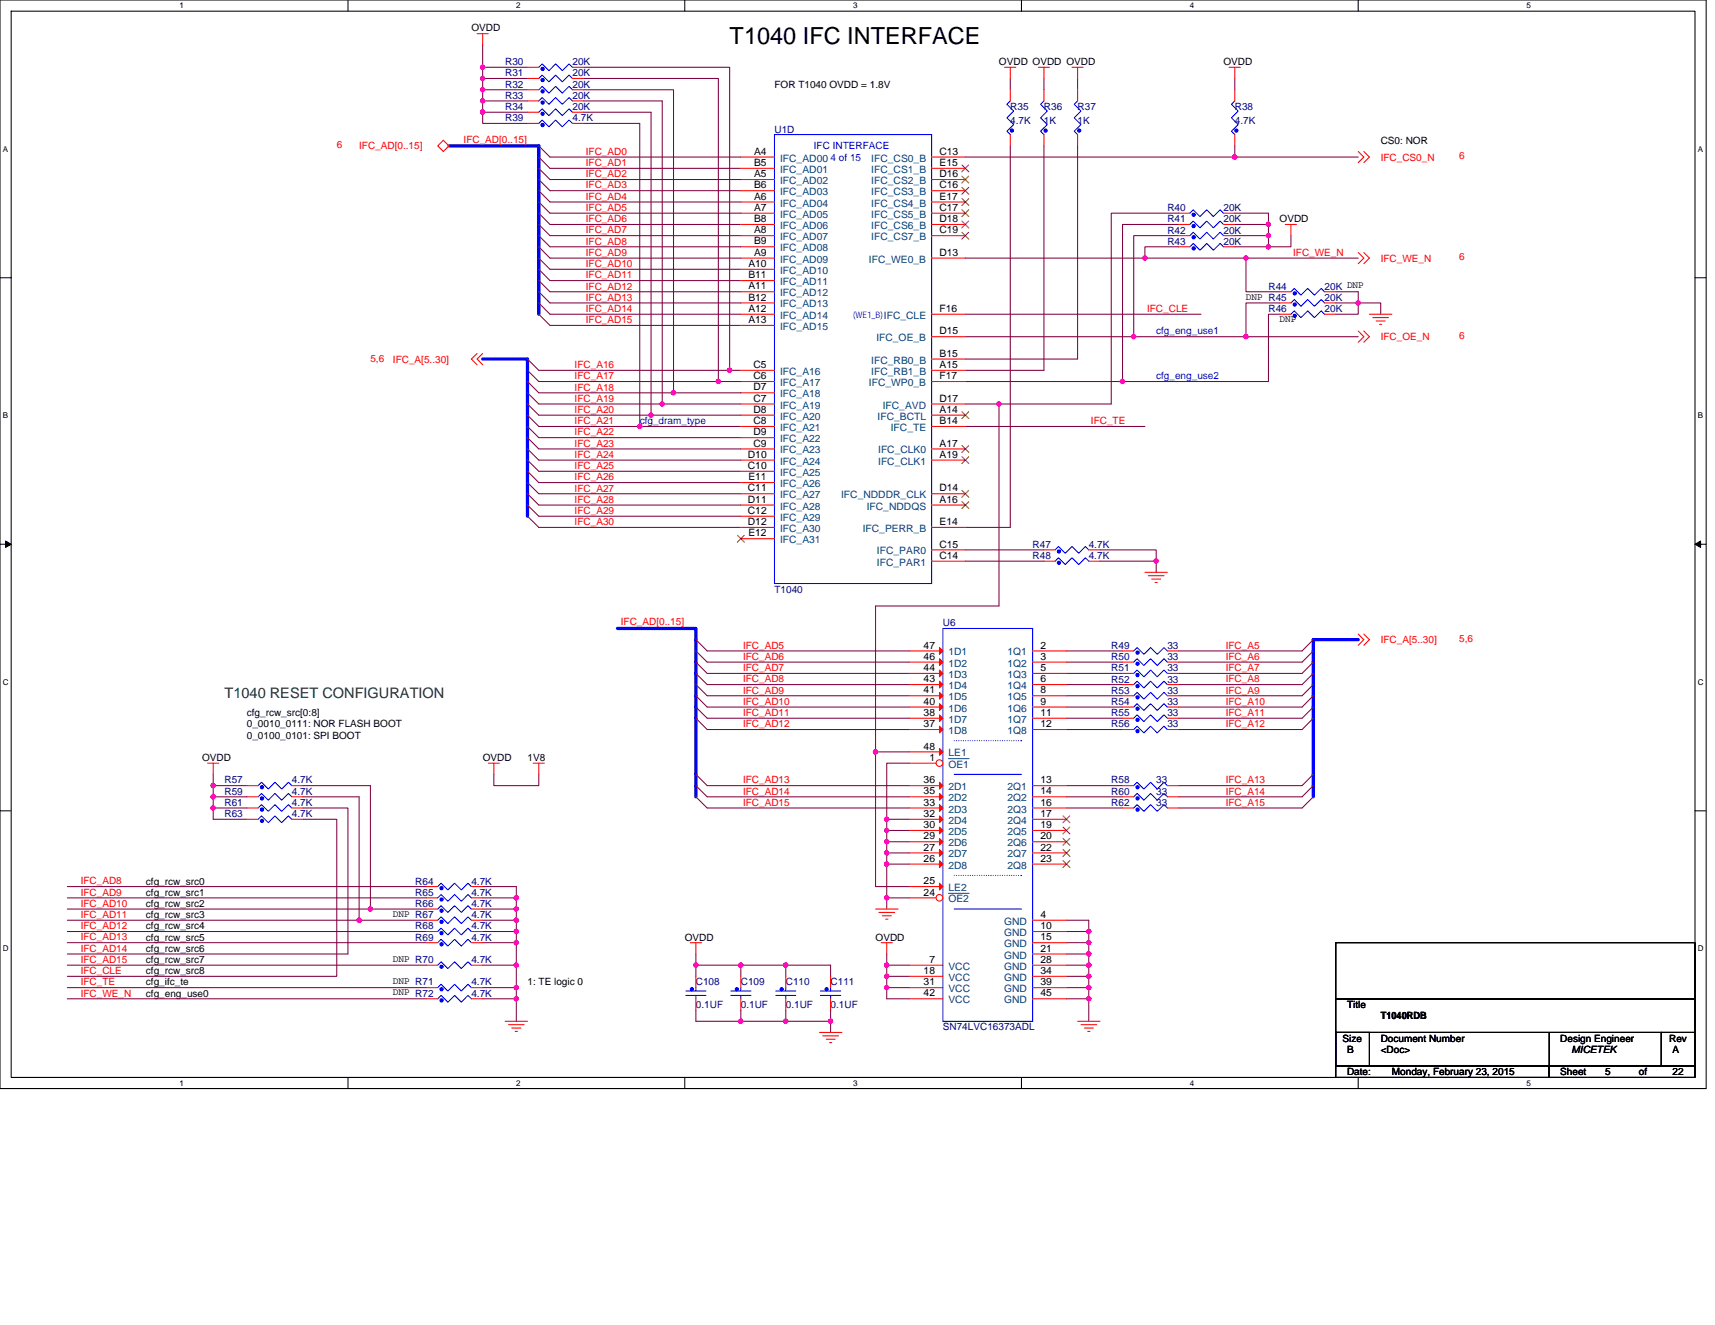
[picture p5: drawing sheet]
<svg xmlns="http://www.w3.org/2000/svg" width="279mm" height="216mm" viewBox="0 0 279 216" stroke-linecap="round" stroke-linejoin="round" font-family="sans-serif">
<defs><g id="words">
<text font-size="3.8" x="118.9" y="7.1">T1040 IFC INTERFACE</text>
<text font-size="2.4" fill="#008000" x="36.6" y="113.7">T1040 RESET CONFIGURATION</text>
<g font-size="1.7">
<text x="122.9" y="25.2">A4</text>
<text x="122.9" y="27.1">B5</text>
<text x="122.9" y="28.9">A5</text>
<text x="153.1" y="25.2">C13</text>
<text x="153.1" y="27.1">E15</text>
<text x="153.1" y="28.9">D16</text>
<text x="122.9" y="30.7">B6</text>
<text x="122.9" y="32.5">A6</text>
<text x="122.9" y="34.4">A7</text>
<text x="153.1" y="30.7">C16</text>
<text x="153.1" y="32.5">E17</text>
<text x="153.1" y="34.4">C17</text>
<text x="122.9" y="36.2">B8</text>
<text x="122.9" y="38">A8</text>
<text x="122.9" y="39.8">B9</text>
<text x="122.9" y="41.7">A9</text>
<text x="153.1" y="36.2">D18</text>
<text x="153.1" y="38">C19</text>
<text x="153.1" y="41.7">D13</text>
<text x="121.9" y="43.5">A10</text>
<text x="121.9" y="45.3">B11</text>
<text x="121.9" y="47.2">A11</text>
<text x="121.9" y="49">B12</text>
<text x="121.9" y="50.8">A12</text>
<text x="121.9" y="52.6">A13</text>
<text x="153.1" y="50.8">F16</text>
<text x="122.8" y="60">C5</text>
<text x="153.1" y="58.1">B15</text>
<text x="153.1" y="60">A15</text>
<text x="153.1" y="54.5">D15</text>
<text x="122.8" y="61.8">C6</text>
<text x="122.8" y="63.6">D7</text>
<text x="122.8" y="65.4">C7</text>
<text x="153.1" y="65.4">D17</text>
<text x="153.1" y="61.8">F17</text>
<text x="122.8" y="67.3">D8</text>
<text x="122.8" y="69.1">C8</text>
<text x="122.8" y="70.9">D9</text>
<text x="153.1" y="69.1">B14</text>
<text x="153.1" y="67.3">A14</text>
<text x="121.8" y="74.6">D10</text>
<text x="121.8" y="76.4">C10</text>
<text x="122.8" y="72.8">C9</text>
<text x="153.1" y="72.8">A17</text>
<text x="153.1" y="74.6">A19</text>
<text x="121.8" y="80.1">C11</text>
<text x="121.8" y="81.9">D11</text>
<text x="121.8" y="83.7">C12</text>
<text x="121.9" y="78.3">E11</text>
<text x="153.1" y="80.1">D14</text>
<text x="153.1" y="81.9">A16</text>
<text x="121.8" y="85.6">D12</text>
<text x="121.9" y="87.4">E12</text>
<text x="153.1" y="85.6">E14</text>
<text x="153.1" y="89.2">C15</text>
<text x="153.1" y="91.1">C14</text>
<text x="150.5" y="105.7">47</text>
<text x="150.5" y="107.5">46</text>
<text x="169.5" y="105.7">2</text>
<text x="169.5" y="107.5">3</text>
<text x="150.5" y="109.3">44</text>
<text x="150.5" y="111.2">43</text>
<text x="150.5" y="113">41</text>
<text x="169.5" y="109.3">5</text>
<text x="169.5" y="111.2">6</text>
<text x="169.5" y="113">8</text>
<text x="150.5" y="114.8">40</text>
<text x="150.5" y="116.6">38</text>
<text x="150.5" y="118.5">37</text>
<text x="169.5" y="114.8">9</text>
<text x="169.5" y="116.6">11</text>
<text x="169.5" y="118.5">12</text>
<text x="150.5" y="122.1">48</text>
<text x="151.4" y="124">1</text>
<text x="150.5" y="127.6">36</text>
<text x="150.5" y="129.5">35</text>
<text x="150.5" y="131.3">33</text>
<text x="169.5" y="127.6">13</text>
<text x="169.5" y="129.5">14</text>
<text x="169.5" y="131.3">16</text>
<text x="150.5" y="133.1">32</text>
<text x="150.5" y="134.9">30</text>
<text x="150.5" y="136.8">29</text>
<text x="169.5" y="133.1">17</text>
<text x="169.5" y="134.9">19</text>
<text x="169.5" y="136.8">20</text>
<text x="150.5" y="138.6">27</text>
<text x="150.5" y="140.4">26</text>
<text x="169.5" y="138.6">22</text>
<text x="169.5" y="140.4">23</text>
<text x="150.5" y="145.9">24</text>
<text x="150.5" y="144.1">25</text>
<text x="169.5" y="149.6">4</text>
<text x="169.5" y="151.4">10</text>
<text x="169.5" y="153.2">15</text>
<text x="169.5" y="155.1">21</text>
<text x="150.5" y="158.7">18</text>
<text x="150.5" y="160.5">31</text>
<text x="151.4" y="156.9">7</text>
<text x="169.5" y="156.9">28</text>
<text x="169.5" y="160.5">39</text>
<text x="169.5" y="158.7">34</text>
<text x="150.5" y="162.4">42</text>
<text x="169.5" y="162.4">45</text>
</g>
<g font-size="1.7" fill="#004080">
<text x="127.1" y="26.3">IFC_AD00</text>
<text x="127.1" y="28.2">IFC_AD01</text>
<text x="127.1" y="30">IFC_AD02</text>
<text x="141.9" y="26.3">IFC_CS0_B</text>
<text x="141.9" y="28.2">IFC_CS1_B</text>
<text x="141.9" y="30">IFC_CS2_B</text>
<text x="127.1" y="31.8">IFC_AD03</text>
<text x="127.1" y="33.7">IFC_AD04</text>
<text x="127.1" y="35.5">IFC_AD05</text>
<text x="141.9" y="31.8">IFC_CS3_B</text>
<text x="141.9" y="33.7">IFC_CS4_B</text>
<text x="141.9" y="35.5">IFC_CS5_B</text>
<text x="127.1" y="37.3">IFC_AD06</text>
<text x="127.1" y="39.1">IFC_AD07</text>
<text x="127.1" y="41">IFC_AD08</text>
<text x="141.9" y="37.3">IFC_CS6_B</text>
<text x="141.9" y="39.1">IFC_CS7_B</text>
<text x="127.1" y="42.8">IFC_AD09</text>
<text x="127.1" y="44.6">IFC_AD10</text>
<text x="127.1" y="46.5">IFC_AD11</text>
<text x="141.6" y="42.8">IFC_WE0_B</text>
<text x="127.1" y="48.3">IFC_AD12</text>
<text x="127.1" y="50.1">IFC_AD13</text>
<text x="127.1" y="51.9">IFC_AD14</text>
<text x="127.1" y="53.8">IFC_AD15</text>
<text x="141.9" y="59.2">IFC_RB0_B</text>
<text x="142.8" y="55.6">IFC_OE_B</text>
<text x="127.1" y="61.1">IFC_A16</text>
<text x="127.1" y="62.9">IFC_A17</text>
<text x="127.1" y="64.7">IFC_A18</text>
<text x="141.6" y="62.9">IFC_WP0_B</text>
<text x="141.9" y="61.1">IFC_RB1_B</text>
<text x="127.1" y="66.6">IFC_A19</text>
<text x="127.1" y="68.4">IFC_A20</text>
<text x="127.1" y="70.2">IFC_A21</text>
<text x="143" y="68.4">IFC_BCTL</text>
<text x="143.8" y="66.6">IFC_AVD</text>
<text x="145.1" y="70.2">IFC_TE</text>
<text x="127.1" y="72.1">IFC_A22</text>
<text x="127.1" y="73.9">IFC_A23</text>
<text x="127.1" y="75.7">IFC_A24</text>
<text x="127.1" y="77.5">IFC_A25</text>
<text x="143.1" y="73.9">IFC_CLK0</text>
<text x="143.1" y="75.7">IFC_CLK1</text>
<text x="127.1" y="79.4">IFC_A26</text>
<text x="127.1" y="81.2">IFC_A27</text>
<text x="127.1" y="83">IFC_A28</text>
<text x="137" y="81.2">IFC_NDDDR_CLK</text>
<text x="141.2" y="83">IFC_NDDQS</text>
<text x="127.1" y="84.9">IFC_A29</text>
<text x="127.1" y="86.7">IFC_A30</text>
<text x="127.1" y="88.5">IFC_A31</text>
<text x="140.5" y="86.7">IFC_PERR_B</text>
<text x="142.9" y="90.3">IFC_PAR0</text>
<text x="142.9" y="92.2">IFC_PAR1</text>
<text x="154.5" y="106.8">1D1</text>
<text x="164.1" y="106.8">1Q1</text>
<text x="154.5" y="108.6">1D2</text>
<text x="154.5" y="110.5">1D3</text>
<text x="154.5" y="112.3">1D4</text>
<text x="164.1" y="108.6">1Q2</text>
<text x="164.1" y="110.5">1Q3</text>
<text x="164.1" y="112.3">1Q4</text>
<text x="154.5" y="114.1">1D5</text>
<text x="154.5" y="116">1D6</text>
<text x="154.5" y="117.8">1D7</text>
<text x="154.5" y="119.6">1D8</text>
<text x="164.1" y="114.1">1Q5</text>
<text x="164.1" y="116">1Q6</text>
<text x="164.1" y="117.8">1Q7</text>
<text x="164.1" y="119.6">1Q8</text>
<text x="154.5" y="123.3">LE1</text>
<text x="154.5" y="125.1">OE1</text>
<text x="154.5" y="128.8">2D1</text>
<text x="154.5" y="130.6">2D2</text>
<text x="164.1" y="128.8">2Q1</text>
<text x="164.1" y="130.6">2Q2</text>
<text x="154.5" y="132.4">2D3</text>
<text x="154.5" y="134.2">2D4</text>
<text x="154.5" y="136.1">2D5</text>
<text x="154.5" y="137.9">2D6</text>
<text x="164.1" y="132.4">2Q3</text>
<text x="164.1" y="134.2">2Q4</text>
<text x="164.1" y="136.1">2Q5</text>
<text x="164.1" y="137.9">2Q6</text>
<text x="154.5" y="139.7">2D7</text>
<text x="154.5" y="141.5">2D8</text>
<text x="164.1" y="139.7">2Q7</text>
<text x="164.1" y="141.5">2Q8</text>
<text x="154.5" y="145.2">LE2</text>
<text x="154.5" y="147">OE2</text>
<text x="163.6" y="150.7">GND</text>
<text x="163.6" y="152.5">GND</text>
<text x="163.6" y="154.3">GND</text>
<text x="154.5" y="158">VCC</text>
<text x="154.5" y="159.8">VCC</text>
<text x="154.5" y="161.7">VCC</text>
<text x="163.6" y="156.2">GND</text>
<text x="163.6" y="158">GND</text>
<text x="163.6" y="161.7">GND</text>
<text x="163.6" y="159.8">GND</text>
<text x="154.5" y="163.5">VCC</text>
<text x="163.6" y="163.5">GND</text>
</g>
<g font-size="1.6">
<text x="76.8" y="5.1">OVDD</text>
<text x="162.8" y="10.6">OVDD OVDD OVDD</text>
<text x="199.3" y="10.6">OVDD</text>
<text x="126.2" y="14.3">FOR T1040 OVDD = 1.8V</text>
<text x="224.9" y="23.4">CS0: NOR</text>
<text x="208.5" y="36.2">OVDD</text>
<text x="203" y="48.8">DNP R45</text>
<text x="208.5" y="52.5">DNP</text>
<text x="40.2" y="118.5">0_0010_0111: NOR FLASH BOOT</text>
<text x="40.2" y="116.7">cfg_rcw_src[0:8]</text>
<text x="32.9" y="124">OVDD</text>
<text x="40.2" y="120.4">0_0100_0101: SPI BOOT</text>
<text x="78.6" y="124">OVDD</text>
<text x="85.9" y="124">1V8</text>
<text x="23.8" y="144.1">cfg_rcw_src0</text>
<text x="23.8" y="145.9">cfg_rcw_src1</text>
<text x="23.8" y="147.8">cfg_rcw_src2</text>
<text x="23.8" y="149.6">cfg_rcw_src3</text>
<text x="64" y="149.4">DNP R67</text>
<text x="23.8" y="151.4">cfg_rcw_src4</text>
<text x="23.8" y="153.3">cfg_rcw_src5</text>
<text x="23.8" y="155.1">cfg_rcw_src6</text>
<text x="111.5" y="153.3">OVDD</text>
<text x="142.6" y="153.3">OVDD</text>
<text x="23.8" y="156.9">cfg_rcw_src7</text>
<text x="23.8" y="160.6">cfg_ifc_te</text>
<text x="23.8" y="158.7">cfg_rcw_src8</text>
<text x="64" y="160.4">DNP R71</text>
<text x="64" y="156.7">DNP R70</text>
<text x="85.9" y="160.6">1: TE logic 0</text>
<text x="23.8" y="162.4">cfg_eng_use0</text>
<text x="64" y="162.2">DNP R72</text>
<text x="219.5" y="164.2">Title</text>
<text x="224.9" y="166.1">T1040RDB</text>
<text x="218.7" y="169.7">Size</text>
<text x="219.5" y="171.6">B</text>
<text x="224.9" y="169.7">Document Number</text>
<text x="224.9" y="171.6">&lt;Doc&gt;</text>
<text x="254.2" y="169.7">Design Engineer</text>
<text x="256" y="171.6">MICETEK</text>
<text x="271.9" y="169.7">Rev</text>
<text x="272.5" y="171.6">A</text>
<text x="219.5" y="175.2">Date:</text>
<text x="226.8" y="175.2">Monday, February 23, 2015</text>
<text x="254.2" y="175.2">Sheet</text>
<text x="261.5" y="175.2">5</text>
<text x="267" y="175.2">of</text>
<text x="272.5" y="175.2">22</text>
</g>
<g font-size="1.6" fill="#000080">
<text x="82.3" y="10.6">R30</text>
<text x="93.3" y="10.6">20K</text>
<text x="82.3" y="17.9">R34</text>
<text x="82.3" y="16.1">R33</text>
<text x="82.3" y="14.3">R32</text>
<text x="82.3" y="12.4">R31</text>
<text x="93.3" y="17.9">20K</text>
<text x="93.3" y="16.1">20K</text>
<text x="93.3" y="14.3">20K</text>
<text x="93.3" y="12.4">20K</text>
<text x="164.6" y="17.9">R35</text>
<text x="170.1" y="17.9">R36</text>
<text x="175.6" y="17.9">R37</text>
<text x="201.2" y="17.9">R38</text>
<text x="82.3" y="19.8">R39</text>
<text x="93.3" y="19.8">4.7K</text>
<text x="126.2" y="21.6">U1D</text>
<text x="164.6" y="20.1">4.7K</text>
<text x="170.1" y="20.1">1K</text>
<text x="175.6" y="20.1">1K</text>
<text x="201.2" y="20.1">4.7K</text>
<text x="190.2" y="34.4">R40</text>
<text x="199.3" y="34.4">20K</text>
<text x="190.2" y="39.9">R43</text>
<text x="190.2" y="36.2">R41</text>
<text x="190.2" y="38.1">R42</text>
<text x="199.3" y="39.9">20K</text>
<text x="199.3" y="36.2">20K</text>
<text x="199.3" y="38.1">20K</text>
<text x="206.7" y="47.2">R44</text>
<text x="215.8" y="47.2">20K DNP</text>
<text x="206.7" y="50.8">R46</text>
<text x="215.8" y="50.8">20K</text>
<text x="215.8" y="49">20K</text>
<text x="168.2" y="89.3">R47</text>
<text x="177.4" y="89.3">4.7K</text>
<text x="168.2" y="91.1">R48</text>
<text x="177.4" y="91.1">4.7K</text>
<text x="126.2" y="96.6">T1040</text>
<text x="153.6" y="102.1">U6</text>
<text x="181" y="105.7">R49</text>
<text x="181" y="107.5">R50</text>
<text x="190.2" y="105.7">33</text>
<text x="190.2" y="107.5">33</text>
<text x="181" y="109.4">R51</text>
<text x="181" y="111.2">R52</text>
<text x="181" y="113">R53</text>
<text x="190.2" y="109.4">33</text>
<text x="190.2" y="111.2">33</text>
<text x="190.2" y="113">33</text>
<text x="181" y="114.9">R54</text>
<text x="181" y="118.5">R56</text>
<text x="181" y="116.7">R55</text>
<text x="190.2" y="114.9">33</text>
<text x="190.2" y="118.5">33</text>
<text x="190.2" y="116.7">33</text>
<text x="36.6" y="131.3">R61</text>
<text x="36.6" y="129.5">R59</text>
<text x="36.6" y="127.7">R57</text>
<text x="47.5" y="131.3">4.7K</text>
<text x="47.5" y="129.5">4.7K</text>
<text x="47.5" y="127.7">4.7K</text>
<text x="181" y="127.7">R58</text>
<text x="181" y="129.5">R60</text>
<text x="181" y="131.3">R62</text>
<text x="188.4" y="127.7">33</text>
<text x="188.4" y="129.5">33</text>
<text x="188.4" y="131.3">33</text>
<text x="36.6" y="133.1">R63</text>
<text x="47.5" y="133.1">4.7K</text>
<text x="67.6" y="147.8">R66</text>
<text x="67.6" y="144.1">R64</text>
<text x="67.6" y="145.9">R65</text>
<text x="76.8" y="147.8">4.7K</text>
<text x="76.8" y="149.6">4.7K</text>
<text x="76.8" y="144.1">4.7K</text>
<text x="76.8" y="145.9">4.7K</text>
<text x="67.6" y="151.4">R68</text>
<text x="67.6" y="153.3">R69</text>
<text x="76.8" y="151.4">4.7K</text>
<text x="76.8" y="153.3">4.7K</text>
<text x="76.8" y="160.6">4.7K</text>
<text x="76.8" y="156.9">4.7K</text>
<text x="113.4" y="160.6">C108</text>
<text x="120.7" y="160.6">C109</text>
<text x="128" y="160.6">C110</text>
<text x="135.3" y="160.6">C111</text>
<text x="76.8" y="162.4">4.7K</text>
<text x="113.4" y="164.2">0.1UF</text>
<text x="120.7" y="164.2">0.1UF</text>
<text x="128" y="164.2">0.1UF</text>
<text x="135.3" y="164.2">0.1UF</text>
<text x="153.6" y="167.9">SN74LVC16373ADL</text>
</g>
<g font-size="1.6" fill="#f00">
<text x="75.5" y="23.2">IFC_AD[0..15]</text>
<text x="54.9" y="24.2">6</text>
<text x="58.5" y="24.3">IFC_AD[0..15]</text>
<text x="95.4" y="25.2">IFC_AD0</text>
<text x="95.4" y="27.1">IFC_AD1</text>
<text x="95.4" y="28.9">IFC_AD2</text>
<text x="224.9" y="26.2">IFC_CS0_N</text>
<text x="237.7" y="26">6</text>
<text x="95.4" y="30.7">IFC_AD3</text>
<text x="95.4" y="32.6">IFC_AD4</text>
<text x="95.4" y="34.4">IFC_AD5</text>
<text x="95.4" y="36.2">IFC_AD6</text>
<text x="95.4" y="38">IFC_AD7</text>
<text x="95.4" y="39.9">IFC_AD8</text>
<text x="95.4" y="41.7">IFC_AD9</text>
<text x="210.7" y="41.7">IFC_WE_N</text>
<text x="95.4" y="43.5">IFC_AD10</text>
<text x="95.4" y="45.4">IFC_AD11</text>
<text x="95.4" y="47.2">IFC_AD12</text>
<text x="224.9" y="42.6">IFC_WE_N</text>
<text x="237.7" y="42.4">6</text>
<text x="95.4" y="49">IFC_AD13</text>
<text x="95.4" y="50.8">IFC_AD14</text>
<text x="95.4" y="52.7">IFC_AD15</text>
<text x="186.9" y="50.8">IFC_CLE</text>
<text x="60.3" y="58.9">5,6</text>
<text x="64" y="59.1">IFC_A[5..30]</text>
<text x="93.6" y="60">IFC_A16</text>
<text x="224.9" y="55.4">IFC_OE_N</text>
<text x="237.7" y="55.2">6</text>
<text x="93.6" y="65.5">IFC_A19</text>
<text x="93.6" y="63.6">IFC_A18</text>
<text x="93.6" y="61.8">IFC_A17</text>
<text x="93.6" y="71">IFC_A22</text>
<text x="93.6" y="69.1">IFC_A21</text>
<text x="93.6" y="67.3">IFC_A20</text>
<text x="177.7" y="69.1">IFC_TE</text>
<text x="93.6" y="72.8">IFC_A23</text>
<text x="93.6" y="74.6">IFC_A24</text>
<text x="93.6" y="76.4">IFC_A25</text>
<text x="93.6" y="78.3">IFC_A26</text>
<text x="93.6" y="80.1">IFC_A27</text>
<text x="93.6" y="81.9">IFC_A28</text>
<text x="93.6" y="83.8">IFC_A29</text>
<text x="93.6" y="85.6">IFC_A30</text>
<text x="101.1" y="101.9">IFC_AD[0..15]</text>
<text x="121.1" y="105.7">IFC_AD5</text>
<text x="121.1" y="107.5">IFC_AD6</text>
<text x="199.7" y="105.7">IFC_A5</text>
<text x="199.7" y="107.5">IFC_A6</text>
<text x="224.9" y="104.8">IFC_A[5..30]</text>
<text x="237.7" y="104.6">5,6</text>
<text x="121.1" y="109.4">IFC_AD7</text>
<text x="121.1" y="111.2">IFC_AD8</text>
<text x="121.1" y="113">IFC_AD9</text>
<text x="199.7" y="109.4">IFC_A7</text>
<text x="199.7" y="111.2">IFC_A8</text>
<text x="199.7" y="113">IFC_A9</text>
<text x="121.1" y="114.9">IFC_AD10</text>
<text x="121.1" y="116.7">IFC_AD11</text>
<text x="121.1" y="118.5">IFC_AD12</text>
<text x="199.7" y="114.9">IFC_A10</text>
<text x="199.7" y="116.7">IFC_A11</text>
<text x="199.7" y="118.5">IFC_A12</text>
<text x="121.1" y="127.7">IFC_AD13</text>
<text x="121.1" y="129.5">IFC_AD14</text>
<text x="121.1" y="131.3">IFC_AD15</text>
<text x="199.7" y="127.7">IFC_A13</text>
<text x="199.7" y="129.5">IFC_A14</text>
<text x="199.7" y="131.3">IFC_A15</text>
<text x="13.1" y="144.1">IFC_AD8</text>
<text x="13.1" y="145.9">IFC_AD9</text>
<text x="13.1" y="147.8">IFC_AD10</text>
<text x="13.1" y="149.6">IFC_AD11</text>
<text x="13.1" y="151.4">IFC_AD12</text>
<text x="13.1" y="153.2">IFC_AD13</text>
<text x="13.1" y="155.1">IFC_AD14</text>
<text x="13.1" y="156.9">IFC_AD15</text>
<text x="13.1" y="160.6">IFC_TE</text>
<text x="13.1" y="158.7">IFC_CLE</text>
<text x="13.1" y="162.4">IFC_WE_N</text>
</g>
<g font-size="1.6" fill="#00f">
<text x="132.6" y="24.3">IFC INTERFACE</text>
<text x="135.3" y="26.2">4 of 15</text>
<text x="188.4" y="54.5">cfg_eng_use1</text>
<text x="188.4" y="61.8">cfg_eng_use2</text>
<text x="104.2" y="69.1">cfg_dram_type</text>
</g>
<text font-size="1.5" fill="#00f" x="139" y="51.8">(WE1_B)IFC_CLE</text>
<g font-size="1.3">
<text x="29.3" y="1.4">1</text>
<text x="84.1" y="1.4">2</text>
<text x="139" y="1.4">3</text>
<text x="193.8" y="1.4">4</text>
<text x="248.7" y="1.4">5</text>
<text x=".5" y="24.7">A</text>
<text x="276.6" y="24.7">A</text>
<text x=".5" y="68.2">B</text>
<text x="276.6" y="68.2">B</text>
<text x=".5" y="111.6">C</text>
<text x="276.6" y="111.6">C</text>
<text x=".5" y="155">D</text>
<text x="276.6" y="155">D</text>
<text x="29.3" y="176.9">1</text>
<text x="84.1" y="176.9">2</text>
<text x="139" y="176.9">3</text>
<text x="193.8" y="176.9">4</text>
<text x="248.7" y="176.9">5</text>
</g>
</g></defs>
<path d="M0 0h278v177.4h-278zM1.8 1.8h274.3v173.8h-274.3z" fill="none" stroke="#000" stroke-width=".17"/>
<g fill="#fff">
<path d="M29.3 .2h.7v1.5h-.7z"/>
<path d="M29.3 175.7h.7v1.5h-.7z"/>
</g>
<path d="M56.7 0v1.8M56.7 175.6v1.8" fill="none" stroke="#000" stroke-width=".17"/>
<g fill="#fff">
<path d="M84.1 .2h.7v1.5h-.7z"/>
<path d="M84.1 175.7h.7v1.5h-.7z"/>
</g>
<path d="M111.5 0v1.8M111.5 175.6v1.8" fill="none" stroke="#000" stroke-width=".17"/>
<g fill="#fff">
<path d="M139 .2h.7v1.5h-.7z"/>
<path d="M139 175.7h.7v1.5h-.7z"/>
</g>
<path d="M166.4 0v1.8M166.4 175.6v1.8" fill="none" stroke="#000" stroke-width=".17"/>
<g fill="#fff">
<path d="M193.8 .2h.8v1.5h-.8z"/>
<path d="M193.8 175.7h.8v1.5h-.8z"/>
</g>
<path d="M221.3 0v1.8M221.3 175.6v1.8" fill="none" stroke="#000" stroke-width=".17"/>
<g fill="#fff">
<path d="M248.7 .2h.7v1.5h-.7z"/>
<path d="M248.7 175.7h.7v1.5h-.7z"/>
<path d="M.5 23.5h.8v1.5h-.8z"/>
<path d="M276.6 23.5h.9v1.5h-.9z"/>
<path d="M.5 67h.8v1.4h-.8z"/>
<path d="M276.6 67h.9v1.4h-.9z"/>
</g>
<path d="M0 45.3h1.8M276.1 45.3h1.9" fill="none" stroke="#000" stroke-width=".17"/>
<g fill="#fff">
<path d="M.5 110.4h.9v1.5h-.9z"/>
<path d="M276.6 110.4h1v1.5h-1z"/>
</g>
<path d="M0 88.7h1.8M276.1 88.7h1.9" fill="none" stroke="#000" stroke-width=".17"/>
<path d="M.9 88.2l.9 .5-.9 .5zM276.1 88.7l1-.5v1z" fill="#000" stroke="#000" stroke-width=".16"/>
<g fill="#fff">
<path d="M.5 153.8h.9v1.5h-.9z"/>
<path d="M276.6 153.8h1v1.5h-1z"/>
</g>
<path d="M0 132.1h1.8M276.1 132.1h1.9M217.6 153.6h58.5v9.2h-58.5zM217.6 162.8h58.5v5.4h-58.5zM217.6 168.2h53.1v5.5h-53.1zM217.6 173.7h34.8v1.9h-34.8zM217.6 168.2h5.5v5.5h-5.5zM252.4 173.7h23.7v1.9h-23.7zM252.4 168.2v5.5M270.7 168.2h5.4v5.5h-5.4z" fill="none" stroke="#000" stroke-width=".17"/>
<g fill="none" stroke="#800040" stroke-width=".17">
<path d="M78.6 7.3v3.7M78.6 18.3v1.8h7.3M78.6 16.4v1.9h7.3M78.6 14.6v1.8h7.3M78.6 12.8v1.8h7.3M78.6 11v1.8h7.3M78.6 11h7.3M95.1 14.6h14.6v49.4M95.1 11h23.8v49.3M95.1 12.8h21.9v49.4M95.1 18.3h11v49.3M95.1 16.4h12.8v49.4"/>
<path d="M164.6 12.8v1.8M170.1 12.8v1.8M175.6 12.8v1.8M201.2 12.8v1.8M87.8 23.8l1.8 1.8h31.1M87.8 25.6l1.8 1.8h31.1M87.8 27.4l1.8 1.9h31.1M87.8 29.3l1.8 1.8h31.1M87.8 31.1l1.8 1.8h31.1M87.8 32.9l1.8 1.8h31.1M87.8 34.7l1.8 1.9h31.1M87.8 36.6l1.8 1.8h31.1"/>
<path d="M87.8 38.4l1.8 1.8h31.1M95.1 20.1h9.1v49.4M157.3 25.6h43.9M164.6 23.8v62.1h-7.3M170.1 23.8v36.5h-12.8M175.6 23.8v34.7h-18.3M192 34.7h-11v31.1h-18.2M192 36.6h-9.1v25.6M192 38.4h-7.3v16.5h18.3M201.2 23.8v1.8M201.2 25.6h20.1M201.2 34.7h5.5v1.9"/>
<path d="M201.2 36.6h5.5M201.2 38.4h5.5M206.7 36.6v1.8M206.7 38.4v1.8M210.3 38.4v1.8h-3.6M85.9 58.5l1.9 1.8h31.1M87.8 40.2l1.8 1.9h31.1M87.8 42.1l1.8 1.8h31.1M87.8 43.9l1.8 1.8h31.1M87.8 45.7l1.8 1.8h31.1M87.8 47.5l1.8 1.9h31.1M87.8 49.4l1.8 1.8h31.1"/>
<path d="M87.8 51.2l1.8 1.8h31.1M157.3 42.1h29.2M157.3 54.9h27.4M157.3 51.2h38.4M192 40.2h-5.5v1.9h16.5M201.2 40.2h5.5M203 42.1v5.4h5.5M203 42.1h18.3M208.5 51.2h-1.8v11h-23.8M208.5 49.4h-5.5v5.5h18.3M217.6 49.4h3.7M217.6 47.5h3.7v1.9"/>
<path d="M221.3 49.4v1.8h-3.7M221.3 49.4h3.6v1.8M85.9 69.5l1.9 1.8h32.9M85.9 71.3l1.9 1.9h32.9M85.9 73.2l1.9 1.8h32.9M85.9 75l1.9 1.8h32.9M85.9 76.8l1.9 1.8h32.9M85.9 78.6l1.9 1.9h32.9M85.9 67.6l1.9 1.9h16.4M85.9 65.8l1.9 1.8h18.3M85.9 64l1.9 1.8h20.1M85.9 62.2l1.9 1.8h21.9"/>
<path d="M85.9 60.3l1.9 1.9h29.2M104.2 69.5h16.5M106.1 67.6h14.6M107.9 65.8h12.8M109.7 64h11M117 62.2h3.7M118.9 60.3h1.8M157.3 62.2h25.6M157.3 69.5h29.2M157.3 65.8h5.5M162.8 65.8v32.9h-20.2v23.8M85.9 80.5l1.9 1.8h32.9"/>
<path d="M85.9 82.3l1.9 1.8h32.9M85.9 84.1l1.9 1.8h32.9M157.3 91.4h12.8M157.3 89.6h12.8M179.2 89.6h9.2v1.8M179.2 91.4h9.2M188.4 91.4v1.9M113.4 104.2l1.8 1.9h32.9M113.4 106.1l1.8 1.8h32.9M113.4 107.9l1.8 1.8h32.9M113.4 109.7l1.8 1.8h32.9M113.4 111.5l1.8 1.9h32.9"/>
<path d="M113.4 113.4l1.8 1.8h32.9M113.4 115.2l1.8 1.8h32.9M113.4 117l1.8 1.9h32.9M173.7 106.1h9.2M173.7 107.9h9.2M173.7 109.7h9.2M173.7 113.4h9.2M173.7 115.2h9.2M173.7 117h9.2M173.7 118.9h9.2M173.7 111.5h9.2M214 104.2l-1.9 1.9h-20.1"/>
<path d="M214 106.1l-1.9 1.8h-20.1M214 107.9l-1.9 1.8h-20.1M214 109.7l-1.9 1.8h-20.1M214 111.5l-1.9 1.9h-20.1M214 113.4l-1.9 1.8h-20.1M214 115.2l-1.9 1.8h-20.1M214 117l-1.9 1.9h-20.1M34.7 128v1.8M34.7 129.8v1.9M34.7 131.7v1.8h5.5M34.7 126.2v1.8M34.7 128h5.5"/>
<path d="M34.7 129.8h5.5M34.7 131.7h5.5M49.4 131.7h7.3v23.7h-45.7M49.4 129.8h9.1v20.1M49.4 128h10.9v20.1M49.4 133.5h5.5v25.6h-43.9M80.5 126.2v1.8h7.3v-1.8M113.4 126.2l1.8 1.8h32.9M113.4 128l1.8 1.8h32.9M113.4 129.8l1.8 1.9h32.9M142.6 122.5v22h5.5M142.6 122.5h5.5"/>
<path d="M144.5 133.5v1.8M144.5 135.3v1.9M144.5 137.2v1.8M144.5 139v1.8M144.5 133.5h3.6M144.5 135.3h3.6M144.5 137.2h3.6M144.5 139h3.6M148.1 124.4h-3.6v9.1M173.7 128h9.2M173.7 129.8h9.2M173.7 131.7h9.2"/>
<path d="M214 126.2l-1.9 1.8h-20.1M214 128l-1.9 1.8h-20.1M214 129.8l-1.9 1.9h-20.1M11 144.5h58.5M11 146.3h58.5M11 151.8h58.5M11 153.6h58.5M11 157.3h58.5M11 148.1h49.3M11 149.9h47.5M58.5 149.9h11M60.3 148.1h9.2"/>
<path d="M78.6 144.5h5.5v1.8M78.6 146.3h5.5M78.6 148.1h5.5M78.6 149.9h5.5M78.6 151.8h5.5M78.6 153.6h5.5M78.6 157.3h5.5M84.1 146.3v1.8M84.1 148.1v1.8M84.1 149.9v1.9M84.1 151.8v1.8M84.1 157.3v3.6"/>
<path d="M84.1 153.6v3.7M113.4 157.3v1.8M113.4 157.3h7.3M113.4 155.4v1.9M120.7 157.3h7.3M120.7 157.3v1.8M128 157.3v1.8M128 157.3h7.3v1.8M144.5 146.3v1.8M144.5 155.4v1.9M144.5 157.3v3.6M144.5 140.8h3.6"/>
<path d="M144.5 140.8v5.5M144.5 146.3h3.6M144.5 157.3h3.6M144.5 159.1h3.6M173.7 149.9h3.7v7.4M173.7 151.8h3.7M173.7 153.6h3.7M173.7 155.4h3.7M173.7 157.3h3.7M173.7 159.1h3.7M177.4 157.3v5.5M11 160.9h58.5"/>
<path d="M11 162.8h58.5M78.6 160.9h5.5M78.6 162.8h5.5M84.1 160.9v1.9M84.1 162.8v3.6M113.4 164.6v1.8h7.3M120.7 166.4h7.3M120.7 164.6v1.8M128 164.6v1.8M128 166.4h7.3M135.3 166.4v1.8M135.3 164.6v1.8"/>
<path d="M144.5 160.9v1.9h3.6M144.5 160.9h3.6M173.7 160.9h3.7M173.7 162.8h3.7M177.4 162.8v3.6"/>
</g>
<path d="M73.2 23.8h14.6v27.4M78.6 58.5h7.3v25.6M100.6 102.4h12.8v27.4M221.3 104.2h-7.3v25.6" fill="none" stroke="#00f" stroke-width=".53"/>
<g fill="#f0f" stroke="#f0f" stroke-width=".17">
<circle cx="201.2" cy="25.6" r=".36"/>
<circle cx="162.7" cy="65.8" r=".35"/>
<circle cx="142.6" cy="122.5" r=".36"/>
<circle cx="144.4" cy="146.3" r=".36"/>
<circle cx="177.4" cy="155.4" r=".36"/>
<circle cx="177.4" cy="157.3" r=".36"/>
<circle cx="177.4" cy="151.8" r=".36"/>
<circle cx="177.4" cy="153.6" r=".36"/>
<circle cx="177.4" cy="159.1" r=".36"/>
<circle cx="177.4" cy="160.9" r=".36"/>
<circle cx="177.4" cy="162.7" r=".36"/>
<circle cx="144.4" cy="157.3" r=".35"/>
<circle cx="144.4" cy="159.1" r=".36"/>
<circle cx="144.4" cy="160.9" r=".35"/>
<circle cx="113.4" cy="157.3" r=".36"/>
<circle cx="135.3" cy="166.4" r=".35"/>
<circle cx="128" cy="166.4" r=".36"/>
<circle cx="120.7" cy="166.4" r=".35"/>
<circle cx="120.7" cy="157.3" r=".35"/>
<circle cx="128" cy="157.3" r=".36"/>
<circle cx="84.1" cy="146.3" r=".36"/>
<circle cx="84.1" cy="148.1" r=".35"/>
<circle cx="84.1" cy="151.8" r=".35"/>
<circle cx="84.1" cy="149.9" r=".36"/>
<circle cx="84.1" cy="153.6" r=".35"/>
<circle cx="84.1" cy="157.3" r=".35"/>
<circle cx="84.1" cy="160.9" r=".35"/>
<circle cx="84.1" cy="162.7" r=".35"/>
<circle cx="182.9" cy="62.2" r=".36"/>
<circle cx="184.7" cy="54.8" r=".36"/>
<circle cx="203" cy="54.8" r=".36"/>
<circle cx="186.5" cy="42" r=".36"/>
<circle cx="206.6" cy="36.6" r=".36"/>
<circle cx="206.6" cy="38.4" r=".35"/>
<circle cx="206.6" cy="40.2" r=".36"/>
<circle cx="188.3" cy="91.4" r=".36"/>
<circle cx="144.4" cy="135.3" r=".35"/>
<circle cx="144.4" cy="133.5" r=".35"/>
<circle cx="144.4" cy="139" r=".35"/>
<circle cx="144.4" cy="137.1" r=".36"/>
<circle cx="144.4" cy="140.8" r=".36"/>
<circle cx="34.7" cy="128" r=".36"/>
<circle cx="34.7" cy="131.7" r=".36"/>
<circle cx="34.7" cy="129.8" r=".35"/>
<circle cx="60.3" cy="148.1" r=".35"/>
<circle cx="58.5" cy="149.9" r=".36"/>
<circle cx="78.6" cy="18.3" r=".36"/>
<circle cx="104.2" cy="69.5" r=".36"/>
<circle cx="106" cy="67.6" r=".36"/>
<circle cx="107.9" cy="65.8" r=".35"/>
<circle cx="109.7" cy="64" r=".36"/>
<circle cx="118.9" cy="60.3" r=".36"/>
<circle cx="117" cy="62.2" r=".35"/>
<circle cx="78.6" cy="16.4" r=".35"/>
<circle cx="78.6" cy="14.6" r=".35"/>
<circle cx="78.6" cy="12.8" r=".36"/>
<circle cx="78.6" cy="11" r=".35"/>
<circle cx="203" cy="42" r=".35"/>
<circle cx="221.3" cy="49.4" r=".36"/>
</g>
<g fill="none" stroke="#f00" stroke-width=".17">
<path d="M77.7 5.5h1.8M78.6 5.5v1.8M85.9 18.3h1.9M85.9 16.4h1.9M85.9 14.6h1.9M85.9 12.8h1.9M85.9 11h1.9M93.3 18.3h1.8M93.3 16.4h1.8M93.3 14.6h1.8M93.3 12.8h1.8M93.3 11h1.8"/>
<path d="M163.7 11h1.8M164.6 11v1.8M164.6 14.6v1.8M169.2 11h1.8M170.1 11v1.8M170.1 14.6v1.8M174.6 11h1.9M175.6 11v1.8M175.6 14.6v1.8M200.2 11h1.9M201.2 11v1.8M201.2 14.6v1.8"/>
<path d="M71.3 23.8l.9-.9 1 .9-1 .9zM120.7 25.6h5.5M120.7 27.4h5.5M120.7 29.3h5.5M120.7 31.1h5.5M120.7 32.9h5.5M120.7 34.7h5.5M120.7 36.6h5.5M120.7 38.4h5.5M151.8 25.6h5.5M151.8 27.4h5.5M151.8 29.3h5.5"/>
<path d="M151.8 31.1h5.5M151.8 32.9h5.5M151.8 34.7h5.5M151.8 36.6h5.5M151.8 38.4h5.5M164.6 21.9v1.9M170.1 21.9v1.9M175.6 21.9v1.9M192 36.6h1.8M192 34.7h1.8M199.3 36.6h1.9M199.3 34.7h1.9"/>
<path d="M201.2 21.9v1.9M209.4 36.6h1.8M210.3 36.6v1.8M221.3 24.7l.9 .9-.9 .9M222.2 24.7l.9 .9-.9 .9M77.7 57.6l-.9 .9 .9 .9M78.6 57.6l-.9 .9 .9 .9M120.7 40.2h5.5M120.7 42.1h5.5M120.7 43.9h5.5M120.7 45.7h5.5M120.7 47.5h5.5"/>
<path d="M120.7 49.4h5.5M120.7 51.2h5.5M120.7 53h5.5M151.8 42.1h5.5M151.8 51.2h5.5M151.8 54.9h5.5M151.8 58.5h5.5M192 40.2h1.8M199.3 40.2h1.9M221.3 41.1l.9 1-.9 .9M221.3 53.9l.9 1-.9 .9M222.2 41.1l.9 1-.9 .9"/>
<path d="M222.2 53.9l.9 1-.9 .9M223.1 51.2h3.7M223.6 51.8h2.6M224.2 52.3h1.5M224.7 52.9h.4M120.7 60.3h5.5M120.7 62.2h5.5M120.7 64h5.5M120.7 65.8h5.5M120.7 67.6h5.5M120.7 69.5h5.5M120.7 71.3h5.5"/>
<path d="M120.7 73.2h5.5M120.7 75h5.5M120.7 76.8h5.5M120.7 78.6h5.5M151.8 69.5h5.5M151.8 65.8h5.5M151.8 62.2h5.5M151.8 60.3h5.5M151.8 73.2h5.5M151.8 75h5.5M151.8 67.6h5.5M120.7 80.5h5.5"/>
<path d="M120.7 82.3h5.5M120.7 84.1h5.5M120.7 85.9h5.5M120.7 87.8h5.5M151.8 89.6h5.5M151.8 82.3h5.5M151.8 91.4h5.5M151.8 80.5h5.5M151.8 85.9h5.5M170.1 91.4h1.8M170.1 89.6h1.8M177.4 91.4h1.8"/>
<path d="M177.4 89.6h1.8M186.5 93.3h3.7M187.1 93.8h2.5M187.6 94.4h1.5M188.2 94.9h.3M148.1 106.1h5.5M148.1 107.9h5.5M148.1 109.7h5.5M148.1 111.5h5.5M148.1 113.4h5.5M148.1 115.2h5.5M148.1 117h5.5"/>
<path d="M148.1 118.9h5.5M168.2 106.1h5.5M168.2 107.9h5.5M168.2 109.7h5.5M168.2 111.5h5.5M168.2 113.4h5.5M168.2 115.2h5.5M168.2 117h5.5M168.2 118.9h5.5M182.9 109.7h1.8M182.9 111.5h1.8M182.9 113.4h1.8"/>
<path d="M190.2 109.7h1.8M190.2 111.5h1.8M190.2 113.4h1.8M221.3 103.3l.9 .9-.9 1M222.2 103.3l.9 .9-.9 1M33.8 124.4h1.8M34.7 124.4v1.8M40.2 131.7h1.9M40.2 133.5h1.9M40.2 129.8h1.9M40.2 128h1.9M47.5 131.7h1.9"/>
<path d="M47.5 133.5h1.9M47.5 129.8h1.9M47.5 128h1.9M79.5 124.4h1.9M80.5 124.4v1.8M86.9 124.4h1.8M87.8 124.4v1.8M148.1 128h5.5M148.1 129.8h5.5M148.1 131.7h5.5M148.1 133.5h5.5M148.1 135.3h5.5"/>
<path d="M148.1 137.2h5.5M148.1 139h5.5M148.1 122.5h5.5M182.9 128h1.8M190.2 128h1.8M69.5 148.1h1.8M69.5 149.9h1.8M69.5 151.8h1.8M69.5 157.3h1.8M69.5 153.6h1.8M69.5 144.5h1.8M76.8 148.1h1.8"/>
<path d="M76.8 149.9h1.8M76.8 151.8h1.8M76.8 157.3h1.8M76.8 153.6h1.8M76.8 144.5h1.8M112.5 153.6h1.8M113.4 153.6v1.8M120.7 159.1v1.8M128 159.1v1.8M135.3 159.1v1.8M142.6 148.1h3.7M143.2 148.7h2.6"/>
<path d="M143.6 153.6h1.8M143.7 149.2h1.5M144.3 149.8h.4M144.5 153.6v1.8M148.1 140.8h5.5M69.5 160.9h1.8M69.5 162.8h1.8M76.8 160.9h1.8M76.8 162.8h1.8M82.3 166.4h3.6M82.8 167h2.6M83.4 167.5h1.5"/>
<path d="M83.9 168.1h.4M120.7 162.8v1.8M128 162.8v1.8M133.5 168.2h3.7M134 168.8h2.6M134.6 169.3h1.5M135.1 169.9h.4M135.3 162.8v1.8M175.6 166.4h3.6M176.1 167h2.6M176.7 167.5h1.4M177.2 168.1h.4"/>
</g>
<g fill="none" stroke="#00f" stroke-width=".17">
<path d="M87.8 18.3l.5-.6 1.1 1.1 1.1-1.1 1.1 1.1 1.1-1.1 .6 .6M87.8 16.4l.5-.5 1.1 1.1 1.1-1.1 1.1 1.1 1.1-1.1 .6 .5M87.8 14.6l.5-.5 1.1 1.1 1.1-1.1 1.1 1.1 1.1-1.1 .6 .5M87.8 12.8l.5-.6 1.1 1.1 1.1-1.1 1.1 1.1 1.1-1.1 .6 .6M87.8 11l.5-.6 1.1 1.1 1.1-1.1 1.1 1.1 1.1-1.1 .6 .6M164.6 16.4l-.6 .6 1.1 1.1-1.1 1.1 1.1 1.1-1.1 1.1 .6 .5M170.1 16.4l-.6 .6 1.1 1.1-1.1 1.1 1.1 1.1-1.1 1.1 .6 .5M175.6 16.4l-.6 .6 1.1 1.1-1.1 1.1 1.1 1.1-1.1 1.1 .6 .5M201.2 16.4l-.6 .6 1.1 1.1-1.1 1.1 1.1 1.1-1.1 1.1 .6 .5M126.2 21.9h25.6v73.2h-25.6zM193.8 36.6l.6-.6 1.1 1.1 1.1-1.1 1.1 1.1 1.1-1.1 .5 .6M193.8 34.7l.6-.5 1.1 1.1 1.1-1.1 1.1 1.1 1.1-1.1 .5 .5"/>
<path d="M193.8 40.2l.6-.5 1.1 1.1 1.1-1.1 1.1 1.1 1.1-1.1 .5 .5M171.9 91.4l.5-.5 1.1 1.1 1.1-1.1 1.1 1.1 1.1-1.1 .6 .5M171.9 89.6l.5-.6 1.1 1.1 1.1-1.1 1.1 1.1 1.1-1.1 .6 .6M153.6 102.4h14.6v64h-14.6zM184.7 109.7l.6-.5 1.1 1.1 1.1-1.1 1 1.1 1.1-1.1 .6 .5M184.7 111.5l.6-.5 1.1 1.1 1.1-1.1 1 1.1 1.1-1.1 .6 .5M184.7 113.4l.6-.6 1.1 1.1 1.1-1.1 1 1.1 1.1-1.1 .6 .6M42.1 131.7l.5-.6 1.1 1.1 1.1-1.1 1.1 1.1 1.1-1.1 .5 .6M42.1 133.5l.5-.6 1.1 1.1 1.1-1.1 1.1 1.1 1.1-1.1 .5 .6M42.1 129.8l.5-.5 1.1 1.1 1.1-1.1 1.1 1.1 1.1-1.1 .5 .5M42.1 128l.5-.5 1.1 1.1 1.1-1.1 1.1 1.1 1.1-1.1 .5 .5M155.4 126.2h11"/>
<path d="M184.7 128l.6-.5 1.1 1.1 1.1-1.1 1 1.1 1.1-1.1 .6 .5M71.3 148.1l.6-.5 1.1 1.1 1.1-1.1 1.1 1.1 1-1.1 .6 .5M71.3 149.9l.6-.5 1.1 1.1 1.1-1.1 1.1 1.1 1-1.1 .6 .5M71.3 151.8l.6-.6 1.1 1.1 1.1-1.1 1.1 1.1 1-1.1 .6 .6M71.3 157.3l.6-.6 1.1 1.1 1.1-1.1 1.1 1.1 1-1.1 .6 .6M71.3 153.6l.6-.5 1.1 1.1 1.1-1.1 1.1 1.1 1-1.1 .6 .5M71.3 144.5l.6-.6 1.1 1.1 1.1-1.1 1.1 1.1 1-1.1 .6 .6M155.4 148.1h11M71.3 160.9l.6-.5 1.1 1.1 1.1-1.1 1.1 1.1 1-1.1 .6 .5M71.3 162.8l.6-.6 1.1 1.1 1.1-1.1 1.1 1.1 1-1.1 .6 .6M119 162.2h3.3M119 161.5h3.3"/>
<path d="M120.7 162.2v.6M120.7 160.9v.6M126.4 162.2h3.2M126.4 161.5h3.2M128 162.2v.6M128 160.9v.6M133.7 162.2h3.3M133.7 161.5h3.3M135.3 162.2v.6M135.3 160.9v.6"/>
</g>
<g fill="#00f" stroke="#00f" stroke-width=".17">
<circle cx="120" cy="161.2" r=".27"/>
<circle cx="194.5" cy="40.5" r=".27"/>
<circle cx="88.4" cy="18.5" r=".27"/>
<circle cx="164.9" cy="21.3" r=".27"/>
<circle cx="201.4" cy="21.3" r=".27"/>
<circle cx="71.9" cy="148.4" r=".27"/>
<circle cx="185.3" cy="110" r=".27"/>
<circle cx="194.5" cy="36.8" r=".27"/>
<circle cx="134.7" cy="161.2" r=".27"/>
<circle cx="127.3" cy="161.2" r=".27"/>
<circle cx="71.9" cy="150.2" r=".27"/>
<circle cx="88.4" cy="16.7" r=".27"/>
<circle cx="194.5" cy="35" r=".27"/>
<circle cx="172.5" cy="91.7" r=".27"/>
<circle cx="42.7" cy="131.9" r=".27"/>
<circle cx="175.8" cy="21.3" r=".27"/>
<circle cx="88.4" cy="14.9" r=".27"/>
<circle cx="42.7" cy="133.8" r=".27"/>
<circle cx="71.9" cy="161.2" r=".27"/>
<circle cx="185.3" cy="111.8" r=".27"/>
<circle cx="42.7" cy="130.1" r=".27"/>
<circle cx="88.4" cy="13" r=".27"/>
<circle cx="71.9" cy="152" r=".27"/>
<circle cx="71.9" cy="163" r=".27"/>
<circle cx="71.9" cy="157.5" r=".27"/>
<circle cx="42.7" cy="128.3" r=".27"/>
<circle cx="185.3" cy="113.6" r=".27"/>
<circle cx="170.3" cy="21.3" r=".27"/>
<circle cx="88.4" cy="11.2" r=".27"/>
<circle cx="71.9" cy="153.9" r=".27"/>
<circle cx="172.5" cy="89.9" r=".27"/>
<circle cx="71.9" cy="144.7" r=".27"/>
<circle cx="185.3" cy="128.3" r=".27"/>
</g>
<g fill="none" stroke="#804000" stroke-width=".16">
<path d="M156.7 26.9l1.1 1.1M156.7 28.7l1.1 1.1M156.7 30.5l1.1 1.1M156.7 32.4l1.1 1.1M156.7 34.2l1.1 1.1M156.7 36l1.1 1.1M156.7 37.8l1.1 1.2M157.8 26.9l-1.1 1.1M157.8 28.7l-1.1 1.1M157.8 30.5l-1.1 1.1M157.8 32.4l-1.1 1.1M157.8 34.2l-1.1 1.1"/>
<path d="M157.8 36l-1.1 1.1M157.8 37.8l-1.1 1.2M156.7 72.6l1.1 1.1M156.7 74.4l1.1 1.1M156.7 79.9l1.1 1.1M156.7 67.1l1.1 1.1M157.8 72.6l-1.1 1.1M157.8 74.4l-1.1 1.1M157.8 79.9l-1.1 1.1M157.8 67.1l-1.1 1.1M120.1 87.2l1.2 1.1M121.2 87.2l-1.1 1.1"/>
<path d="M156.7 81.7l1.1 1.2M157.8 81.7l-1.1 1.2"/>
</g>
<path d="M155.4 120.7h11M166.4 120.7h.1M155.4 142.6h11M166.4 142.6h.1" fill="none" stroke="#00f" stroke-width=".17" stroke-dasharray="0 .3"/>
<g fill="#f00" stroke="#f00" stroke-width=".17">
<path d="M153.1 105.5l.5 .6-.5 .5z"/>
<path d="M153.1 107.3l.5 .6-.5 .5z"/>
<path d="M153.1 109.2l.5 .5-.5 .6z"/>
<path d="M153.1 111l.5 .5-.5 .6z"/>
<path d="M153.1 112.8l.5 .6-.5 .5z"/>
<path d="M153.1 114.7l.5 .5-.5 .6z"/>
<path d="M153.1 116.5l.5 .5-.5 .6z"/>
<path d="M153.1 118.3l.5 .6-.5 .5z"/>
<path d="M153.1 127.5l.5 .5-.5 .6z"/>
<path d="M153.1 129.3l.5 .5-.5 .6z"/>
<path d="M153.1 131.1l.5 .6-.5 .5z"/>
<path d="M153.1 132.9l.5 .6-.5 .5z"/>
<path d="M153.1 134.8l.5 .5-.5 .6z"/>
<path d="M153.1 136.6l.5 .6-.5 .5z"/>
<path d="M153.1 138.4l.5 .6-.5 .5z"/>
<path d="M153.1 140.3l.5 .5-.5 .6z"/>
<path d="M153.1 122l.5 .5-.5 .6z"/>
</g>
<circle cx="153" cy="124.3" r=".54" fill="#fff" stroke="#f00" stroke-width=".17"/>
<path d="M148.1 124.4h4.4M148.1 144.5h5.5" fill="none" stroke="#f00" stroke-width=".17"/>
<path d="M154.5 123.6h3.4" fill="none" stroke="#004080" stroke-width=".16"/>
<path d="M153.1 143.9l.5 .6-.5 .5z" fill="#f00" stroke="#f00" stroke-width=".17"/>
<circle cx="153" cy="146.3" r=".54" fill="#fff" stroke="#f00" stroke-width=".17"/>
<g fill="none" stroke="#f00" stroke-width=".17">
<path d="M85.9 20.1h1.9M93.3 20.1h1.8M192 38.4h1.8M199.3 38.4h1.9M208.5 51.2h1.8M208.5 49.4h1.8M208.5 47.5h1.8M215.8 51.2h1.8M215.8 49.4h1.8M215.8 47.5h1.8M182.9 115.2h1.8M182.9 106.1h1.8"/>
<path d="M182.9 118.9h1.8M182.9 117h1.8M182.9 107.9h1.8M190.2 115.2h1.8M190.2 106.1h1.8M190.2 118.9h1.8M190.2 117h1.8M190.2 107.9h1.8M168.2 128h5.5M168.2 129.8h5.5M168.2 131.7h5.5M168.2 133.5h5.5"/>
<path d="M168.2 135.3h5.5M168.2 137.2h5.5M168.2 139h5.5M182.9 129.8h1.8M182.9 131.7h1.8M190.2 129.8h1.8M190.2 131.7h1.8M69.5 146.3h1.8M76.8 146.3h1.8M113.4 159.1v1.8M148.1 146.3h4.4M148.1 157.3h5.5"/>
<path d="M148.1 159.1h5.5M168.2 140.8h5.5M168.2 149.9h5.5M168.2 151.8h5.5M168.2 153.6h5.5M168.2 155.4h5.5M168.2 157.3h5.5M168.2 159.1h5.5M113.4 162.8v1.8M148.1 160.9h5.5M148.1 162.8h5.5M168.2 162.8h5.5"/>
<path d="M168.2 160.9h5.5"/>
</g>
<path d="M154.5 145.6h3.4" fill="none" stroke="#004080" stroke-width=".16"/>
<path d="M173.2 132.9l1.1 1.2M173.2 134.8l1.1 1.1M173.2 136.6l1.1 1.1M173.2 138.4l1.1 1.2M174.3 132.9l-1.1 1.2M174.3 134.8l-1.1 1.1M174.3 136.6l-1.1 1.1M174.3 138.4l-1.1 1.2M173.2 140.3l1.1 1.1M174.3 140.3l-1.1 1.1" fill="none" stroke="#804000" stroke-width=".16"/>
<g fill="none" stroke="#00f" stroke-width=".17">
<path d="M87.8 20.1l.5-.5 1.1 1.1 1.1-1.1 1.1 1.1 1.1-1.1 .6 .5M193.8 38.4l.6-.6 1.1 1.1 1.1-1.1 1.1 1.1 1.1-1.1 .5 .6M210.3 51.2l.6-.5 1 1.1 1.1-1.1 1.1 1.1 1.1-1.1 .6 .5M210.3 49.4l.6-.6 1 1.1 1.1-1.1 1.1 1.1 1.1-1.1 .6 .6M210.3 47.5l.6-.5 1 1.1 1.1-1.1 1.1 1.1 1.1-1.1 .6 .5M184.7 115.2l.6-.5 1.1 1.1 1.1-1.1 1 1.1 1.1-1.1 .6 .5M184.7 106.1l.6-.6 1.1 1.1 1.1-1.1 1 1.1 1.1-1.1 .6 .6M184.7 118.9l.6-.6 1.1 1.1 1.1-1.1 1 1.1 1.1-1.1 .6 .6M184.7 117l.6-.5 1.1 1.1 1.1-1.1 1 1.1 1.1-1.1 .6 .5M184.7 107.9l.6-.6 1.1 1.1 1.1-1.1 1 1.1 1.1-1.1 .6 .6M184.7 129.8l.6-.5 1.1 1.1 1.1-1.1 1 1.1 1.1-1.1 .6 .5M184.7 131.7l.6-.6 1.1 1.1 1.1-1.1 1 1.1 1.1-1.1 .6 .6"/>
<path d="M71.3 146.3l.6-.5 1.1 1.1 1.1-1.1 1.1 1.1 1-1.1 .6 .5M111.7 162.2h3.3M111.7 161.5h3.3M113.4 162.2v.6M113.4 160.9v.6"/>
</g>
<g fill="#00f" stroke="#00f" stroke-width=".17">
<circle cx="185.3" cy="115.5" r=".27"/>
<circle cx="88.4" cy="20.4" r=".27"/>
<circle cx="210.9" cy="51.5" r=".27"/>
<circle cx="185.3" cy="130.1" r=".27"/>
<circle cx="185.3" cy="106.3" r=".27"/>
<circle cx="185.3" cy="119.1" r=".27"/>
<circle cx="71.9" cy="146.6" r=".27"/>
<circle cx="112.7" cy="161.2" r=".27"/>
<circle cx="210.9" cy="49.6" r=".27"/>
<circle cx="185.3" cy="131.9" r=".27"/>
<circle cx="185.3" cy="117.3" r=".27"/>
<circle cx="185.3" cy="108.1" r=".27"/>
<circle cx="194.5" cy="38.7" r=".27"/>
<circle cx="210.9" cy="47.8" r=".27"/>
</g>
<g fill="#f0f" stroke="#f0f" stroke-width=".17">
<circle cx="201.2" cy="25.6" r=".36"/>
<circle cx="162.7" cy="65.8" r=".35"/>
<circle cx="142.6" cy="122.5" r=".36"/>
<circle cx="144.4" cy="146.3" r=".36"/>
<circle cx="177.4" cy="155.4" r=".36"/>
<circle cx="177.4" cy="157.3" r=".36"/>
<circle cx="177.4" cy="151.8" r=".36"/>
<circle cx="177.4" cy="153.6" r=".36"/>
<circle cx="177.4" cy="159.1" r=".36"/>
<circle cx="177.4" cy="160.9" r=".36"/>
<circle cx="177.4" cy="162.7" r=".36"/>
<circle cx="144.4" cy="157.3" r=".35"/>
<circle cx="144.4" cy="159.1" r=".36"/>
<circle cx="144.4" cy="160.9" r=".35"/>
<circle cx="113.4" cy="157.3" r=".36"/>
<circle cx="135.3" cy="166.4" r=".35"/>
<circle cx="128" cy="166.4" r=".36"/>
<circle cx="120.7" cy="166.4" r=".35"/>
<circle cx="120.7" cy="157.3" r=".35"/>
<circle cx="128" cy="157.3" r=".36"/>
<circle cx="84.1" cy="146.3" r=".36"/>
<circle cx="84.1" cy="148.1" r=".35"/>
<circle cx="84.1" cy="151.8" r=".35"/>
<circle cx="84.1" cy="149.9" r=".36"/>
<circle cx="84.1" cy="153.6" r=".35"/>
<circle cx="84.1" cy="157.3" r=".35"/>
<circle cx="84.1" cy="160.9" r=".35"/>
<circle cx="84.1" cy="162.7" r=".35"/>
<circle cx="182.9" cy="62.2" r=".36"/>
<circle cx="184.7" cy="54.8" r=".36"/>
<circle cx="203" cy="54.8" r=".36"/>
<circle cx="186.5" cy="42" r=".36"/>
<circle cx="206.6" cy="36.6" r=".36"/>
<circle cx="206.6" cy="38.4" r=".35"/>
<circle cx="206.6" cy="40.2" r=".36"/>
<circle cx="188.3" cy="91.4" r=".36"/>
<circle cx="144.4" cy="135.3" r=".35"/>
<circle cx="144.4" cy="133.5" r=".35"/>
<circle cx="144.4" cy="139" r=".35"/>
<circle cx="144.4" cy="137.1" r=".36"/>
<circle cx="144.4" cy="140.8" r=".36"/>
<circle cx="34.7" cy="128" r=".36"/>
<circle cx="34.7" cy="131.7" r=".36"/>
<circle cx="34.7" cy="129.8" r=".35"/>
<circle cx="60.3" cy="148.1" r=".35"/>
<circle cx="58.5" cy="149.9" r=".36"/>
<circle cx="78.6" cy="18.3" r=".36"/>
<circle cx="104.2" cy="69.5" r=".36"/>
<circle cx="106" cy="67.6" r=".36"/>
<circle cx="107.9" cy="65.8" r=".35"/>
<circle cx="109.7" cy="64" r=".36"/>
<circle cx="118.9" cy="60.3" r=".36"/>
<circle cx="117" cy="62.2" r=".35"/>
<circle cx="78.6" cy="16.4" r=".35"/>
<circle cx="78.6" cy="14.6" r=".35"/>
<circle cx="78.6" cy="12.8" r=".36"/>
<circle cx="78.6" cy="11" r=".35"/>
<circle cx="203" cy="42" r=".35"/>
<circle cx="221.3" cy="49.4" r=".36"/>
</g>
<use href="#words"/>
</svg>
